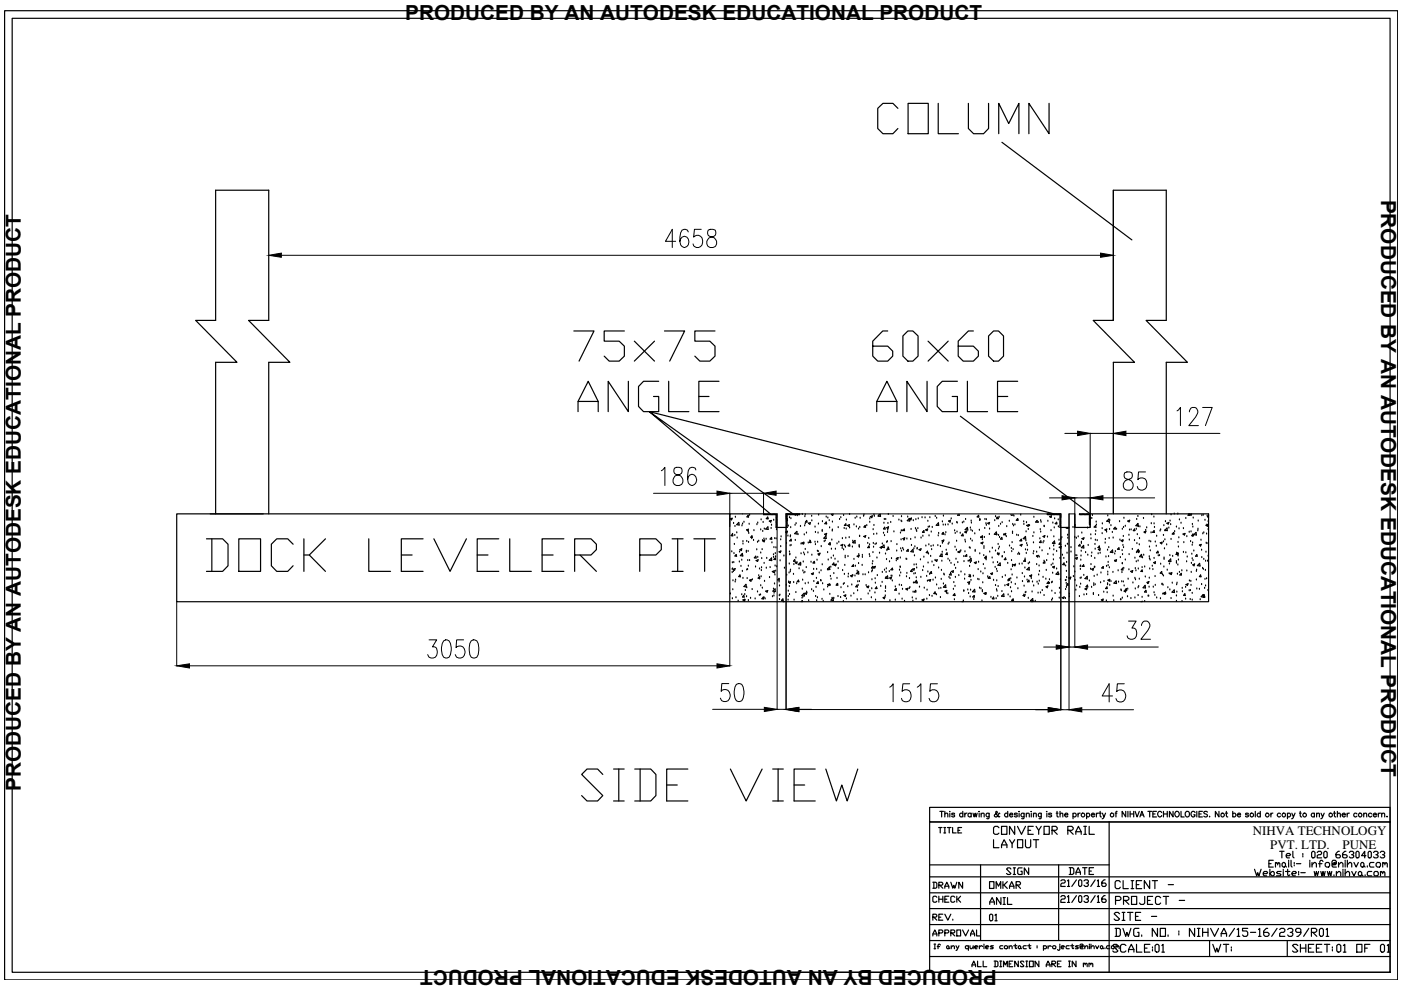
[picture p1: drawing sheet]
<svg xmlns="http://www.w3.org/2000/svg" width="297mm" height="210mm" viewBox="0 0 297 210" stroke-linecap="round" stroke-linejoin="round" font-family="sans-serif">
<defs><g id="words">
<g font-size="4.4">
<text x="85.9" y="4.3">PRODUCED BY AN AUTODESK EDUCATIONAL PRODUCT</text>
<text x="292.9" y="42.3" transform="rotate(90 292.9 42.3)">PRODUCED BY AN AUTODESK EDUCATIONAL PRODUCT</text>
<text x="4.4" y="167.7" transform="rotate(-90 4.4 167.7)">PRODUCED BY AN AUTODESK EDUCATIONAL PRODUCT</text>
<text x="211.4" y="205.7" transform="rotate(180 211.4 205.7)">PRODUCED BY AN AUTODESK EDUCATIONAL PRODUCT</text>
</g>
<g font-size="2.8">
<text x="265.6" y="177.1">NIHVA TECHNOLOGY</text>
<text x="269.3" y="180">PVT. LTD.</text>
<text x="284.7" y="180">PUNE</text>
</g>
</g></defs>
<!-- layer: 0 -->
<g fill="none" stroke="#000" stroke-width=".25">
<path d="M1 2.3h295.3v205.5h-295.3zM2.6 3.9h292.1v202.2h-292.1zM127.8 164.2l-1.1-1.1h-2.2l-1.2 1.1 4.5 4.5-1.1 1.1h-2.2l-1.2-1.1M130.1 163.1h2.2M130.1 169.8h2.2M131.2 163.1v6.7M134.6 163.1h3.4l1.1 1.1v4.5l-1.1 1.1h-3.4M135.7 163.1v6.7M141.4 166.4h2.2M145.8 163.1h-4.4v6.7h4.4M154.9 163.1l3.3 6.7 3.4-6.7M163.8 163.1h2.3"/>
<path d="M163.8 169.8h2.3M165 163.1v6.7M168.4 166.4h2.2M172.8 163.1h-4.4v6.7h4.4M175.1 163.1l2.2 6.7 1.2-3.4 1.1 3.4 2.3-6.7M199 175.5h.7M199.3 172h.7M199.3 175.5v1.1M199.6 172v1.2M200.1 175.5h.4M200.1 176.6h.4M200.3 172.6l.3-.2 .3 .1 .1 .7"/>
<path d="M200.3 172v1.2M200.3 175.5v1.1M200.9 175.5h.7M201.3 175.5v1.1M201.3 172.1h.1M201.4 172.5v.7M202 175.5v1.1h.7M202.4 172.6l-.2-.2-.4 .1v.2l.4 .1 .2 .2-.2 .2-.4-.2M203.1 176.1h.4M203.9 175.5h-.8v1.1h.8M204.1 172.6a.38 .38 0 0 0-.5-.1 .38 .38 0 0 0 0 .6 .38 .38 0 0 0 .5-.1M204.1 172v1.2"/>
<path d="M204.6 172.4v.8M205 172.4l-.3 .1-.1 .2M205.9 172.6a.38 .38 0 0 0-.5-.1 .38 .38 0 0 0 0 .6 .38 .38 0 0 0 .5-.1M205.9 172.4v.8M206.3 172.4l.2 .8 .3-.8 .2 .8 .2-.8M207.5 172.1h.1zM207.6 172.5v.7M208 172.6l.3-.2 .3 .1 .1 .7M208 172.4v.8M209.7 172.4v1.1l-.5 .1M209.7 172.6a.38 .38 0 0 0-.5-.1 .38 .38 0 0 0 0 .6 .38 .38 0 0 0 .5-.1M210.7 178v1.7h1.1"/>
<path d="M211.8 175.5l-.3-.3h-.6l-.2 .3v1.1l.2 .3h.6l.3-.3M212 172.5l-.1-.1a1.11 1.11 0 0 1-.9 .8l-.2-.3 .7-.6-.2-.3-.2 .2 .1 .3 .3 .5 .3 .2 .2-.1M212.3 175.2h1.2v1.7h-1.2zM212.3 179.7v-.6l.6-1.1 .6 1.1v.6M212.3 179.1h1.2M213.7 172.6a.38 .38 0 0 0-.6-.1 .38 .38 0 0 0 0 .6 .38 .38 0 0 0 .6-.1M213.7 172v1.2M214 172.7h.7a.34 .34 0 0 0-.3-.3 .34 .34 0 0 0-.4 .3l.3 .5 .4-.2M214 178l.6 .9v.8M215.1 175.2v1.7l-1.1-1.7v1.7M215.1 178l-.5 .9M215.7 172.6l-.2-.2-.4 .1v.2l.4 .1 .2 .2-.2 .2-.4-.2"/>
<path d="M215.7 175.2l.9 1.7 .8-1.7M215.7 178h1.1v1.7h-1.1zM216 172.1h.1M216.1 172.5v.7M217.1 172.4v1.1l-.5 .1M217.1 172.6a.38 .38 0 0 0-.5-.1 .38 .38 0 0 0 0 .6 .38 .38 0 0 0 .5-.1M217.4 178v1.4l.3 .3h.6l.2-.3v-1.4M217.6 172.6l.3-.2 .2 .1 .1 .7M217.6 172.4v.8M218 176.1h.5M218.6 172.1h.1M218.7 172.5v.7"/>
<path d="M219.1 175.2h-1.1v1.7h1.1M219.1 178h1.1M219.1 172.6l.3-.2 .3 .1v.7M219.1 172.4v.8M219.7 175.2l.5 .9v.8M219.7 178v1.7M220.8 172.4l-.1 1.1-.4 .1M220.8 172.6a.36 .36 0 0 0-.6-.1 .36 .36 0 0 0 0 .6 .36 .36 0 0 0 .6-.1M220.8 175.2l-.6 .9M221.4 175.2h1.1v1.7h-1.1zM221.9 172.1h.1zM222 172.5v.7"/>
<path d="M223 172.6l-.3-.2-.3 .1v.2l.4 .1 .2 .2-.3 .2-.4-.2M223.1 176.1h.8l.3-.3v-.3l-.3-.3h-.8v1.7M223.3 176.1l.9 .8M223.9 172.4h.4M224.1 172v1l.3 .2M224.7 172.6l.3-.2 .3 .1v.7M224.7 172v1.2M225.7 172.7h.7a.34 .34 0 0 0-.3-.3 .34 .34 0 0 0-.4 .3l.3 .5 .4-.2M226.4 176.1h.8l.3-.3v-.3l-.3-.3h-.8v1.7M226.7 176.1l.8 .8M227.5 172.6a.38 .38 0 0 1 .6-.1 .38 .38 0 0 1 0 .6 .38 .38 0 0 1-.6-.1M227.5 172.4v1.2"/>
<path d="M228.1 176.9v-.6l.5-1.1 .6 1.1v.6M228.1 176.3h1.1M228.6 172.4v.8M229 172.4l-.3 .1-.1 .2M229.8 176.9h.5M229.8 175.2h.5M230.1 175.2v1.7M230.4 172.6a.38 .38 0 0 1 .5-.1 .38 .38 0 0 1 0 .6 .38 .38 0 0 1-.5-.1M230.4 172.4v1.2M230.9 175.2v1.7h1.1M231.4 172.7h.7a.39 .39 0 0 0-.5-.3 .39 .39 0 0 0-.3 .4 .39 .39 0 0 0 .3 .4l.5-.2M232.5 172.4v.8"/>
<path d="M232.9 172.4l-.3 .1-.1 .2M233.1 172.4h.4M233.3 172v1l.2 .2M233.7 172.4l.4 .8 .3-.8M234.1 173.2l-.4 .4M235.2 174.3v31.8M236.4 172.4h.4M236.9 172l-.3 .2v1M238.7 172v1.2l-.8-1.2v1.2M239.1 172v1.2M239.6 172v1.2M239.6 172.6h.8"/>
<path d="M240.4 172v1.2M240.7 172l.4 1.2 .5-1.2M241.7 173.2l.4-1.2 .5 1.2M241.9 172.8h.5M243.4 172h.8M243.8 172v1.2M244.4 172.6h.5M245.2 172h-.8v1.2h.8M246.3 172.3a.44 .44 0 0 0-.5-.3 .44 .44 0 0 0-.4 .5v.2a.43 .43 0 0 0 .4 .5 .43 .43 0 0 0 .5-.3M246.7 172.6h.8M246.7 172v1.2M247.5 172v1.2"/>
<path d="M248.7 172v1.2l-.8-1.2v1.2M249.2 172.2l.1-.1a.55 .55 0 0 1 .7 .5 .55 .55 0 0 1-.7 .5l-.2-.4zM250.4 172v1.2h.7M251.5 172.1l.1-.1a.56 .56 0 0 1 .6 .7 .56 .56 0 0 1-.7 .4l-.2-.4zM253.4 172.3a.44 .44 0 0 0-.5-.3 .44 .44 0 0 0-.4 .5v.2a.43 .43 0 0 0 .4 .5 .43 .43 0 0 0 .5-.5h-.3M253.7 172v1.2M254.2 172.6h.5M254.9 172h-.7v1.2h.7M256 172.2l-.3-.2-.5 .2 .1 .2 .7 .5-.3 .3-.5-.2M256.5 173.1h.1M258.4 172v1.2l-.7-1.2v1.2M259.8 172.4h.5"/>
<path d="M260 172v1l.3 .2M261.4 172.6a.38 .38 0 0 1 .5-.1 .38 .38 0 0 1 0 .6 .38 .38 0 0 1-.5-.1M261.4 172v1.2M262.3 172.7h.7a.34 .34 0 0 0-.3-.3 .34 .34 0 0 0-.4 .3l.3 .5 .4-.2M264.7 172.6l-.2-.2-.4 .1v.2l.4 .1 .2 .2-.2 .2-.4-.2M266.1 172v1.2M267.2 172.6a.38 .38 0 0 0-.6-.1 .38 .38 0 0 0 0 .6 .38 .38 0 0 0 .6-.1M267.2 172v1.2M269.5 172.4v.8M269.9 172.4l-.3 .1-.1 .2M271.5 172.6a.38 .38 0 0 0-.6-.1 .38 .38 0 0 0 0 .6 .38 .38 0 0 0 .6-.1M273 172.6a.38 .38 0 0 1 .5-.1 .38 .38 0 0 1 0 .6 .38 .38 0 0 1-.5-.1"/>
<path d="M273 172.4v1.2M273.9 172.4l.3 .8 .4-.8M274.2 173.2l-.3 .4M275.5 172.4h.4M275.7 172v1l.3 .2M278.7 172.6a.38 .38 0 0 0-.6-.1 .38 .38 0 0 0 0 .6 .38 .38 0 0 0 .6-.1M278.7 172.4v.8M279.1 172.6l.3-.2 .3 .1v.7M279.1 172.4v.8M280.1 172.4l.3 .8 .4-.8M280.4 173.2l-.4 .4M282.7 172.4h.5"/>
<path d="M282.9 172v1l.3 .2M283.5 172.6l.3-.2 .3 .1 .1 .7M283.5 172v1.2M284.6 172.7h.6a.39 .39 0 0 0-.4-.3 .39 .39 0 0 0-.3 .4 .39 .39 0 0 0 .4 .4l.3-.2M285.6 172.4v.8M286.1 172.4l-.3 .1-.2 .2M287.7 172.6a.38 .38 0 0 0-.6-.1 .38 .38 0 0 0 0 .6 .38 .38 0 0 0 .6-.1M289.1 172.6l.3-.2 .3 .1 .1 .7M289.1 172.4v.8M290.8 172.6a.38 .38 0 0 0-.5-.1 .38 .38 0 0 0 0 .6 .38 .38 0 0 0 .5-.1M291.2 172.7h.6a.39 .39 0 0 0-.4-.3 .39 .39 0 0 0-.3 .4 .39 .39 0 0 0 .3 .4l.4-.2M292.2 172.4v.8"/>
<path d="M292.7 172.4l-.3 .1-.2 .2M292.9 172.6l.3-.2 .3 .1 .1 .7M292.9 172.4v.8M294 173.1h.1zM197.1 196h97.6M197.1 192.6h97.6M197.1 189.3h97.6M197.1 185.9h97.6M197.1 183.4h38.1M197.1 199.4h97.6M197.8 187.1h.6l.2 .2v.8l-.2 .2h-.6M197.8 194.5h.6l.2-.5-.2-.2h-.6v1.3"/>
<path d="M197.8 198.4v-.4l.4-.8 .4 .8v.4M197.8 198h.8M198 187.1v1.2M198 194.5l.6 .6M198.6 190.2l-.2-.2h-.4l-.2 .2v.9l.2 .2h.4l.2-.2M199.1 187.7h.6l.2-.4-.2-.2h-.6v1.2M199.1 197.8h.6l.2-.4-.2-.2h-.6v1.2M199.1 190v1.3M199.1 190.7h.8M199.1 194.5h.4M199.3 187.7l.6 .6M199.9 193.8h-.8v1.3h.8"/>
<path d="M199.9 190v1.3M200.3 188.3v-.4l.4-.8 .5 .8v.4M200.3 193.8l.7 1.3 .6-1.3M200.3 197.8h.7l.2-.4-.2-.2h-.7v1.2M200.3 187.9h.9M200.3 190.7h.4M201.2 190h-.9v1.3h.9M201.6 187.1l.4 1.2 .2-.6 .2 .6 .5-1.2M201.6 197.8h.6l.2-.4-.2-.2h-.6v1.2M201.8 197.8l.6 .6M202 194.9v.2M202.4 190.2l-.2-.2h-.4l-.2 .2v.9l.2 .2h.4l.2-.2"/>
<path d="M202.9 197.2h.8v1.2h-.8zM202.9 190v1.3M203.1 190.7l.6 .6M203.7 190l-.6 .7h-.2M204.1 187.1v1.2l-.8-1.2v1.2M204.1 197.2l.6 1.2 .7-1.2M205.8 198.4v-.4l.4-.8 .4 .8v.4M205.8 198h.8M207.1 197.2v1.2h.8M207.9 183.4v16M209.8 186.9h.9v1.5h-.9zM209.8 194l.2-.2 .5 .2v1l-.2 .2-.5-.2z"/>
<path d="M209.8 191.8v-.6l.6-.9 .4 .9v.6M209.8 191.2h1M210.9 194l.3-.2v1.4M210.9 195.2h.5M211.2 188.4v-1.5l.5 1 .5-1v1.5M212.2 190.3v1.5l-.9-1.5v1.5M212.6 186.9v1.5M212.7 191.8h.4M212.7 190.3h.4M212.9 187.6l.7 .8M212.9 190.3v1.5M213.6 186.9l-.7 .7h-.3"/>
<path d="M213.6 190.3v1.5h.9M214 188.4v-.5l.5-1 .5 1v.5M214 187.9h1M214.3 184.3l-.2-.3h-.4l-.3 .3 .9 .9-.2 .2h-.4l-.3-.2M214.8 184h.5M214.8 185.4h.5M215.1 184v1.4M215.4 187.6h.8l.2-.4-.2-.3h-.8v1.5M215.7 187.6l.7 .8M216.7 184h-.7l-.2 .3v.9l.2 .2h.7v-.7h-.2M218.1 184v1.4l-.9-1.4v1.4M224.5 183.4v16"/>
<path d="M224.9 186.8l.3-.3h.4l.2 .3-.2 .4h-.4l-.3 .3v.4h.9M224.9 190.1l.3-.2h.4l.2 .2-.2 .5h-.4l-.3 .3v.4h.9M226.3 186.8l.3-.3v1.4M226.3 190.1l.3-.2v1.4M226.3 187.9h.5M226.3 191.3h.5M226.7 184h.7l.3 .2v1l-.3 .2h-.7M226.9 184v1.4M228.1 185.4v-.5l.5-.9 .5 .9v.5M228.1 184.9h1M228.2 186.5l-1 1.4M228.2 189.9l-1 1.4"/>
<path d="M228.7 186.8l.2-.3 .5 .3v.9l-.2 .2h-.3l-.2-.2zM228.9 189.9h.3l.2 .2v1l-.2 .2h-.3l-.2-.2v-1zM229.5 184h1M229.8 186.8l.3-.3h.4l.3 .5-.5 .2M229.8 190.1l.3-.2h.4l.3 .5-.5 .2M230 184v1.4M230.5 187.2l.3 .3-.3 .4h-.4l-.3-.2M230.5 190.6l.3 .3-.3 .4h-.4l-.3-.2M230.9 184.7h.5M231.9 184h-1v1.4h1M232.2 186.5l-.9 1.4M232.2 189.9l-.9 1.4"/>
<path d="M232.7 186.8l.2-.3v1.4M232.7 190.1l.2-.2v1.4M232.7 187.9h.4M232.7 191.3h.4M234.3 186.5h-.2l-.5 .5v.7l.2 .2h.5l.2-.2-.2-.5h-.7M234.3 189.9h-.2l-.5 .5v.7l.2 .2h.5l.2-.2-.2-.5h-.7M236.4 196.8h.9l.2 .3v1.1l-.2 .3h-.9M236.5 190.9h.9l.3-.2v-.3l-.3-.3h-.9v1.7M236.7 196.8v1.7M237.4 193.7l-.3-.3h-.6l-.3 .3 1.2 1.1-.3 .3h-.6l-.3-.3M237.5 187l-.2-.3h-.6l-.3 .3v1.1l.3 .3h.6l.2-.3M237.9 193.4h.6"/>
<path d="M237.9 195.1h.6M238.1 196.8l.6 1.7 .2-.8 .3 .8 .6-1.7M238.1 186.7v1.7h1.1M238.2 190.9h.9l.3-.2v-.3l-.3-.3h-.9v1.7M238.2 193.4v1.7M238.5 190.9l.9 .9M239.1 193.4h1.1M239.6 193.4v1.7M239.8 186.7h.6M239.8 188.4h.6M239.9 190.1h1.1v1.7h-1.1zM240.1 186.7v1.7"/>
<path d="M240.7 194.3h.6M240.9 187.6h.6M241.5 196.8h-.9l-.2 .3v1.1l.2 .3h.9v-.8h-.3M241.9 193.4h-1.2v1.7h1.2M242.1 186.7h-1.2v1.7h1.2M242.1 198.2v.3M242.7 190.1v1.4l-.3 .3h-.5l-.3-.3M243.3 190.9h.5M243.8 186.7v1.7l-1.2-1.7v1.7M244.1 194.3h1.1M244.3 186.7h1.1M244.4 190.1h-1.1v1.7h1.1"/>
<path d="M244.9 186.7v1.7M245.4 196.8v1.7l-1.1-1.7v1.7M246 196.8h1.1v1.7h-1.1zM246.1 190.4l-.3-.3h-.6l-.2 .3v1.1l.2 .3h.6l.3-.3M246.6 190.1h1.2M247.2 190.1v1.7M247.7 198.2v.3M247.7 187.6h1.1M249.9 197.4v.3M249.9 197.9v.3M250 190.9h1.2M253.3 196.8v1.7l-1.1-1.7v1.7"/>
<path d="M253.9 196.8h.5M253.9 198.5h.5M254.1 196.8v1.7M255 196.8v1.7M255 197.7h1.1M256.1 196.8v1.7M256.5 199.4v3.4M256.7 196.8l.8 1.7 .9-1.7M258.9 198.5v-.6l.6-1.1 .6 1.1v.6M258.9 197.9h1.2M261.7 196.8l-1.1 1.7M262.3 197.1l.3-.3v1.7"/>
<path d="M262.3 198.5h.5M264.5 196.8h-1.1v.6h.9l.2 .3v.5l-.2 .3h-.6l-.3-.3M265.1 197.7h1.1M266 184.3l.4 1.4 .3-.7 .2 .7 .5-1.4M266.8 197.1l.3-.3v1.7M266.8 198.5h.6M267.8 185.2h.8l.2-.2-.2-.2h-.5l-.3 .2v.5l.3 .2h.5M268.8 196.8h-.3l-.6 .6v.8l.3 .3h.6l.3-.3v-.3l-.3-.2h-.9M269 183.1h.5M269.2 185.2l.5-.4h.3l.2 .2v.5l-.5 .2zM269.2 184.3v1.4M270 182.4h-1v1.4h1"/>
<path d="M270.4 183.1l.3-.2 .2 .5M270.4 182.9v.9M270.8 196.8l-1.2 1.7M270.9 183.1l.2-.2 .3 .2v.7M271.3 197.1l.3-.3h.6l.2 .3v.3l-.2 .3h-.6l-.3 .2v.6h1.1M271.3 180.5h.9M271.6 184.8h-.7l-.3 .2 .3 .2h.5l.2 .3-.2 .2h-.8M271.8 180.5v1.4M271.8 183.1l.5-.2 .2 .2v.5l-.4 .2-.3-.2zM272.1 184.3v.3M272.1 184.8v.9M272.5 183.6l.3 .2"/>
<path d="M272.5 184.8h1M272.7 181.4h.7l.2-.2-.2-.2h-.5l-.2 .2v.5l.2 .2h.5M272.9 199.4v3.4M273 184.3v1.2l.2 .2 .3-.2M273 197.1l.3-.3h.6l.2 .3v.3l-.2 .3h-.3M273.2 182.4v.3M273.2 182.9v.9M273.7 182.4v1.2l.2 .2M273.9 197.7l.2 .2v.3l-.2 .3h-.6l-.3-.3M273.9 185.2h.8l.2-.2-.2-.2h-.5l-.3 .2v.5l.3 .2h.5M274.1 180.5v1.2l.3 .2M274.4 182.9v.2"/>
<path d="M274.4 183.4v.2M274.9 183.1h.9M275.3 184.8v.2M275.3 185.2v.3M275.8 197.7h-.8l-.3-.3v-.3l.3-.3h.5l.3 .3v.8l-.5 .6h-.3M275.8 185h.9M276.2 181v.2M276.2 181.4v.3M277.5 196.8l-1.1 1.7M277.7 182.4v.3M277.7 182.9v.9M278 197.7h.9l.3-.3v-.3l-.3-.3h-.9v1.7"/>
<path d="M278.2 183.4l.4-.5h.2l.3 .2v.7M278.2 182.9v.9M278.3 180.5l.5 .2v1l-.2 .2-.5-.2v-1zM278.3 197.7l.9 .8M278.6 184.8l.2 .9 .3-.9 .2 .9 .3-.9M279.3 180.7l.2-.2h.5l.2 .2-.2 .5h-.5l-.2 .2v.5h.9M279.6 183.1h.7M279.7 197.1l.3-.3h.3l.3 .3v1.1l-.3 .3h-.3l-.3-.3zM280 184.8l.3 .9 .2-.9 .3 .9 .2-.9M280.5 182.7l-.2-.3h-.3l-.2 .3v1.1M280.9 180.5l.5 .2v1l-.3 .2-.4-.2v-1zM281 183.1l.2-.2h.5l.2 .2v.5l-.2 .2h-.5l-.2-.2z"/>
<path d="M281.2 197.1l.2-.3v1.7M281.2 198.5h.5M281.4 184.8l.3 .9 .2-.9 .3 .9 .2-.9M282.8 185.5v.2M283.1 183.1l-.2 .3h-.3v-.3l.3-.2h.2v.5l.2-.3v-.4l-.2-.3h-.5l-.2 .3v.9l.2 .2h.7M283.3 185.2l.5-.4h.2l.3 .2v.7M283.3 184.8v.9M283.8 183.4l.5-.5h.2l.2 .2v.7M283.8 182.9v.9M284 180.5h-.3l-.4 .5v.7l.2 .2h.5l.2-.2-.2-.5h-.7M284.7 184.3v.3M284.7 184.8v.9"/>
<path d="M285.2 185.2l.5-.4h.2l.2 .2v.7M285.2 182.4v.3M285.2 182.9v.9M285.2 184.3v1.4M285.4 180.5h-.3l-.5 .5v.7l.3 .2h.5l.2-.2v-.3l-.2-.2h-.8M285.7 183.4l.4-.5h.3l.2 .2v.7M285.7 182.4v1.4M286.1 180.7l.2-.2h.5l.2 .2-.2 .5h-.2M286.6 184.8l.5 .9 .4-.9M286.8 181.2l.2 .2v.3l-.2 .2h-.5l-.2-.2M287.1 182.9l.4 .9 .5-.9M287.7 180.5h.3l.2 .2v1l-.2 .2-.5-.2v-1z"/>
<path d="M288 185l.5-.2 .2 .2v.5l-.5 .2-.2-.2zM288.7 182.9h.3l.2 .2v.5l-.2 .2h-.3l-.2-.2v-.5zM288.7 185.5l.3 .2M289.2 183.6l.2 .2M289.4 185.5v.2M289.6 181.4h-.9l.6-.9v1.4M289.9 183.6v.2M290.3 180.5h.2l.2 .2v1l-.2 .2-.4-.2v-1zM290.8 184.8h-.7l-.2 .2v.5l.2 .2h.7M291.2 180.7l.3-.2h.4l.3 .5-.5 .2M291.3 182.9h-.7l-.2 .2v.5l.2 .2h.7M291.5 184.8h.5l.2 .2v.5l-.2 .2h-.5l-.2-.2v-.5z"/>
<path d="M291.8 183.1l.2-.2h.5l.2 .2v.5l-.2 .2h-.5l-.2-.2zM291.9 181.2l.3 .2v.3l-.3 .2h-.4l-.3-.2M292.7 180.7l.2-.2h.4l.3 .5-.5 .2M292.7 185l.2-.2 .3 .4M292.7 184.8v.9M293.2 183.1l.2-.2 .2 .5M293.2 185l.2-.2 .2 .2v.7M293.2 182.9v.9M293.3 181.2l.3 .2v.3l-.3 .2h-.4l-.2-.2M293.6 183.1l.3-.2 .2 .2v.7M112.7 206.1h182M197.1 206.1v-31.8h97.6h-97.6v-3.1h97.6v34.9"/>
<path d="M197.1 202.8h97.6M198 200.2h.4M198 201.2h.4M198.2 200.2v1M198.7 200.7h.5M199.4 200.3l-.2-.1-.3 .1v.9M200.7 200.7l.3-.2 .2 .5-.3 .2zM201.2 201l.2 .2M201.7 200.8l.5-.3 .2 .2v.5M201.7 200.5v.7M202.7 200.5l.3 .7M203.3 200.5l-.4 1h-.2"/>
<path d="M205.3 200.7l-.2-.2-.4 .2 .2 .5h.4M205.3 200.5v1M205.7 200.5v.5l.1 .2 .5-.4M206.1 205v-.4l.4-.8 .3 .8v.4M206.1 204.6h.7M206.3 200.5v.7M206.7 200.8h.4l.2-.1-.2-.2h-.3l-.1 .2 .1 .5h.3M207.3 203.8v1.2h.7M207.6 200.5v.7M208.3 200.7l-.3-.2-.4 .3M208.4 203.8v1.2h.8M208.6 200.2v.1"/>
<path d="M208.6 200.5v.7M209 200.8h.5l.1-.1-.1-.2h-.4l-.1 .2 .1 .5h.4M210.6 200.5h-.5l-.1 .2 .6 .3-.2 .2h-.4M210.8 203.8h.6l.2 .2v.8l-.2 .2h-.6M211 203.8v1.2M212 203.8h.4M212 205h.4M212.2 203.8v1.2M212.6 200.5h-.5l-.1 .2 .1 .5h.5M212.8 205v-1.2l.3 .8 .5-.8v1.2M212.9 200.7l.2-.2h.3l.2 .5-.2 .2h-.3zM214 200.8l.4-.3 .2 .2v.5"/>
<path d="M214 204.4h.3M214 200.5v.7M214.7 203.8h-.7v1.2h.7M214.9 200.5h.7M215.3 200.2v.8l.1 .2 .2-.2M215.9 203.8v1.2l-.8-1.2v1.2M215.9 200.7l.3-.2 .2 .5-.3 .2zM216.4 201l.2 .2M217.1 204l-.2-.2h-.4l-.2 .2 .8 .8-.2 .2h-.4l-.2-.2M217.5 203.8h.4M217.5 205h.4M217.6 200.5h-.5l-.2 .2 .2 .5h.5"/>
<path d="M217.7 203.8v1.2M217.9 200.5h.7M218.2 200.2v.8l.2 .2 .2-.2M218.3 203.8h.8v1.2h-.8zM219.9 200.5v.2M219.9 200.8v.2M220.3 203.8v1.2l-.8-1.2v1.2M221.2 200.7l.2-.2h.3l.2 .2-.2 .5h-.5M221.2 200.5v1M221.8 205v-.4l.4-.8 .4 .8v.4M221.8 204.6h.8M222.2 200.5v.7"/>
<path d="M222.9 200.7l-.4-.2-.3 .3M223 204.4h.6l.2-.4-.2-.2h-.6v1.2M223.2 204.4l.6 .6M223.4 200.5h.3l.2 .2-.2 .5h-.3l-.2-.2zM224.2 204.4h.4M224.7 200.5v.8l-.2 .2-.3-.2M224.7 200.2v.1M225 203.8h-.8v1.2h.8M225 200.8h.5l.2-.1-.2-.2h-.3l-.2 .2 .2 .5h.3M226.6 203.8h.3M226.6 205h.3M226.7 200.5h-.5l-.2 .2 .2 .5h.5"/>
<path d="M226.7 203.8v1.2M227 200.5h.7M227.3 200.2v.8l.2 .2 .2-.2M228.1 203.8v1.2l-.8-1.2v1.2M228.6 200.5h-.4l-.2 .2 .5 .1 .1 .2-.1 .2h-.5M229.5 200.7l-.3 .1 .1-.3h.2v.3l.2-.1v-.4l-.2-.1h-.3l-.2 .1v.7l.2 .2h.5M229.7 204.4l.2-.2 .2 .4M229.7 204.2v.8M230 200.8l.5-.3 .1 .2v.5M230 200.5v.7M230.1 204.4l.2-.2 .2 .2v.6M230.9 204.4l.2-.2 .2 .4"/>
<path d="M230.9 204.2v.8M231 200.2v.1M231 200.5v.7M231.3 204.4l.2-.2 .2 .2v.6M231.3 200.8l.5-.3 .2 .2v.5M231.3 200.2v1M232.3 200.5l.3 .7 .4-.7M233.3 200.7l.3-.2 .2 .5-.3 .2zM233.8 201l.2 .2M234.3 201v.2M235.3 200.5h-.5l-.2 .2 .2 .5h.5M235.6 200.7l.5-.2 .2 .5-.5 .2z"/>
<path d="M236.6 200.7l.2-.2 .1 .3M236.6 200.5v.7M236.9 200.7l.2-.2 .2 .2v.5M237 200.5l-.3-.3h-.5l-.3 .3 1.1 1.1-.3 .3h-.5l-.3-.3M238.7 200.5l-.3-.3h-.5l-.3 .3v1.1l.3 .3h.5l.3-.3M239.3 201.9v-.6l.6-1.1 .5 1.1v.6M239.3 201.3h1.1M241 200.2v1.7h1.1M242.7 201h.5M243.8 200.2h-1.1v1.7h1.1M244.3 200.8v.2M244.3 201.3v.3"/>
<path d="M244.9 200.5l.3-.3h.3l.2 .3v1.1l-.2 .3h-.3l-.3-.3zM246.3 200.5l.3-.3v1.7M246.3 201.9h.6M257.1 200.2l.6 1.7 .3-.9 .3 .9 .5-1.7M259.4 200.2h1.1M260 200.2v1.7M261.1 200.8v.2M261.1 201.3v.3M275.2 200.5l-.3-.3h-.6l-.3 .3 1.2 1.1-.3 .3h-.6l-.3-.3M275.7 201h1.2M275.7 200.2v1.7M276.9 200.2v1.7"/>
<path d="M277.4 201h.6M278.6 200.2h-1.2v1.7h1.2M279.1 201h.6M280.2 200.2h-1.1v1.7h1.1M280.8 200.2h1.1M281.3 200.2v1.7M282.5 200.8v.2M282.5 201.3v.3M283.4 200.5l.3-.3h.3l.3 .3v1.1l-.3 .3h-.3l-.3-.3zM284.8 200.5l.3-.3v1.7M284.8 201.9h.6M287.7 200.2h1.1v1.7h-1.1z"/>
<path d="M289.3 201h.6M290.4 200.2h-1.1v1.7M292.7 200.5l.3-.3h.3l.2 .3v1.1l-.2 .3h-.3l-.3-.3zM294.1 200.5l.3-.3v1.7M294.1 201.9h.6"/>
<circle cx="229.6" cy="172.8" r=".39"/>
<circle cx="235.8" cy="172.8" r=".4"/>
<circle cx="259.2" cy="172.8" r=".39"/>
<circle cx="265.4" cy="172.8" r=".4"/>
<circle cx="268.7" cy="172.8" r=".39"/>
<circle cx="272.2" cy="172.8" r=".39"/>
<circle cx="276.6" cy="172.8" r=".39"/>
<circle cx="282.1" cy="172.8" r=".4"/>
<circle cx="288.4" cy="172.8" r=".39"/>
</g>
<path d="M161.9 109h2.9v2.8h-.3v-2.7h-2.6zM169.5 109v.1h-2.6v2.7h-.2v-2.8h58.2v2.8h-.2v-2.7h-2.7v-.1M226.7 111.8v-2.8h1.2v2.8M228.9 109h2.2v2.2h-.1v-2.1h-2.1z" fill="none" stroke="#000" stroke-width=".21"/>
<!-- layer: EXTRAGEOM -->
<g fill="none" stroke="#000" stroke-width=".25">
<path d="M190.4 23l-1.1-1.1h-2.1l-1.1 1.1v4.2l1.1 1.1h2.1l1.1-1.1M192.5 21.9h4.3v6.4h-4.3zM198.9 21.9v6.4h4.3M205.3 21.9v5.3l1.1 1.1h2.1l1.1-1.1v-5.3M211.8 28.3v-6.4l2.1 4.3 2.1-4.3v6.4M212.4 30.2l27.6 20.7M222.4 21.9v6.4l-4.3-6.4v6.4M236.1 40.3v27.6M121.7 70.2h4.2l-3.1 6.4M132.4 70.2h-4.3v2.1h3.2l1.1 1.1v2.1l-1.1 1.1h-2.1l-1.1-1.1M134.5 72.3l4.3 4.3M138.8 72.3l-4.3 4.3"/>
<path d="M140.9 70.2h4.3l-3.2 6.4M151.6 70.2h-4.3v2.1h3.2l1.1 1.1v2.1l-1.1 1.1h-2.1l-1.1-1.1M188.2 70.2h-1l-2.2 2.1v3.2l1.1 1.1h2.1l1.1-1.1v-1l-1.1-1.1h-3.2M191.4 71.2l1.1-1h1l1.1 1v4.3l-1.1 1.1h-1l-1.1-1.1zM196.8 72.3l4.2 4.3M201 72.3l-4.2 4.3M206.4 70.2h-1.1l-2.1 2.1v3.2l1 1.1h2.2l1-1.1v-1l-1-1.1h-3.2M210.7 70.2h1l1.1 1v4.3l-1.1 1.1h-1l-1.1-1.1v-4.3zM122.6 87.3v-2.2l2.1-4.3 2.1 4.3v2.2M122.6 85.1h4.2M133.2 80.8v6.5l-4.3-6.5v6.5M137.7 87.3l85.8 21.7"/>
<path d="M139.7 80.8h-3.3l-1 1.1v4.3l1 1.1h3.3v-3.2h-1.1M141.8 80.8v6.5h4.3M148.2 84.1h2.1M152.4 80.8h-4.2v6.5h4.2M185.9 87.3v-2.2l2.1-4.3 2.2 4.3v2.2M185.9 85.1h4.3M196.6 80.8v6.5l-4.3-6.5v6.5M203 80.8h-3.2l-1.1 1.1v4.3l1.1 1.1h3.2v-3.2h-1.1M203.6 88.3l27.5 20.7M205.1 80.8v6.5h4.3M211.5 84.1h2.2M215.8 80.8h-4.3v6.5h4.3"/>
<path d="M37.5 109h117.2v18.6h-117.2zM43.8 114.2h3.4l1.1 1.2v4.6l-1.1 1.1h-3.4M44.6 109h11.2M44.9 114.2v6.9M45.7 109v-32.2h4.5l-8.7-8.9h4.2v-27.6h11.3v27.6h-4.3l8.8 8.9h-4.5v32.2M50.6 114.2h4.6v6.9h-4.6zM62.1 115.4l-1.1-1.2h-2.3l-1.2 1.2v4.6l1.2 1.1h2.3l1.1-1.1M64.4 114.2v6.9M65.6 117.7l3.4 3.4M69 114.2l-3.4 3.5h-1.2M78.2 114.2v6.9h4.6M85.1 117.7h2.3"/>
<path d="M89.7 114.2h-4.6v6.9h4.6M92 114.2l3.4 6.9 3.5-6.9M101.2 117.7h2.3M105.7 114.2h-4.5v6.9h4.5M108.1 114.2v6.9h4.5M114.9 117.7h2.4M119.5 114.2h-4.6v6.9h4.6M121.8 117.7h3.5l1.1-1.2v-1.1l-1.1-1.2h-3.5v6.9M123 117.7l3.4 3.4M135.6 117.7h3.5l1.1-1.2v-1.1l-1.1-1.2h-3.5v6.9M142.5 114.2h2.3M143.7 114.2v6.9"/>
<path d="M147.1 114.2h4.6M149.4 114.2v6.9M154.9 110l.3-.1-.1 .3zM155.2 117h.1M155.3 119.3h.1M155.3 113.2l.1 .4h-.4zM155.3 113.3h.1M155.5 111h.1M155.6 119.3h.1M155.6 117.4h.1M155.7 115.4h.1M155.8 113.5h.1"/>
<path d="M155.8 111.6h.1M155.9 109.7h.1M156.1 117.6l.1 .3h-.4zM156.2 113h.1M156.3 114.1h.1M156.6 110.8l.1 .5-.5-.1zM156.8 119.2h.1M156.8 117h.1M156.9 116.5l.4-.1-.1 .3zM157.3 118.8h.1M157.3 111.5h.1M157.4 117.3l.1 .6-.5-.1z"/>
<path d="M157.4 111.1h.1M157.5 114.8h.1M157.5 115.3h.1M157.7 110.7h.1M158.2 116.9h.1M158.2 117.1h.1M158.3 112.3l.4-.1-.1 .4zM158.3 114.8h.1M158.5 118.9h.1M158.6 116.9h.1M158.6 109.2l.1 .4h-.3zM158.7 112.8h.1"/>
<path d="M158.7 115h.1M158.8 113.1h.1M158.8 111.2h.1M158.9 109.2h.1M158.9 118.9h.1M159.4 114.2h.1M159.4 113.6l.1 .3h-.3zM159.8 114.6h.1M159.9 112.5h.1M160.2 117.9l.1 .4h-.4zM160.3 118.9l.4-.2-.1 .3zM160.4 116.6h.1"/>
<path d="M160.5 111.2h.1M160.6 115h.1M160.7 118.2h.1M160.7 110.9h.1M160.9 114.8h.1M161.3 112.3h.1M161.3 117.2h.1M161.4 110.2h.1M161.5 118.4h.1M161.6 116.5h.1M161.7 114.6h.1M161.7 112.7h.1"/>
<path d="M161.7 114.7l.4-.2-.1 .4zM161.8 110.8h.1M161.9 109h-7.2v2.6M162 114.3h.1M162 119.5h.1M162.1 112.2h.1M162.1 109l-.2 .1M162.3 112.2l.5-.5 .1 .6zM162.3 109l-.1 .1M162.4 114.3h.1M162.6 118.4h.1M162.6 109l-.2 .1"/>
<path d="M162.8 109.6v.4h-.3zM162.8 110.1h.1M162.9 109l-.2 .1M163.1 118.8l.5-.5v.6zM163.1 110.5l.4-.2-.1 .4zM163.2 109l-.2 .1M163.3 109l-25.6-21.7 30.4 21.7M163.4 109l-.1 .1M163.5 112h.1M163.6 111.4h.1M163.6 113.9v.4h-.3zM163.7 115.1h.1"/>
<path d="M163.7 109l-.2 .1M164 118.2h.1M164 117.6h.1M164 109l-.2 .1M164 110.3h.1M164.1 116.1h.1M164.1 118.6l.3-.3v.3zM164.3 114.2h.1M164.3 109l-.2 .1M164.4 117.4h.1M164.4 118.1h.1M164.5 116.1h.1"/>
<path d="M164.5 114.2h.1M164.5 109l-.2 .1M164.6 112.3h.1M164.8 110.9l-.3 .2M164.8 111.4l-.3 .3M164.8 111.7l-.2 .1M164.8 109l-.3 .2M164.8 109.3l-.3 .2M164.8 109.5l-.3 .3M164.8 109.8l-.3 .2M164.8 110.1l-.3 .2M164.8 110.3l-.3 .3"/>
<path d="M164.8 110.6l-.3 .2M164.8 111.2l-.3 .2M165.2 117l.4-.2-.2 .4zM165.4 118.9h.1M165.5 115.9h.1M165.5 114.5h.1M165.6 113.8h.1M166.2 117.9h.1M166.6 112.8l.4-.2-.2 .4zM166.7 109h.1M166.8 115.2h.1M166.9 110v.3"/>
<path d="M166.9 109.3l-.2 .2M166.9 109.6l-.2 .2M166.9 109.9l-.2 .2M166.9 110.1l-.2 .2M166.9 110.4l-.2 .2M166.9 110.7l-.2 .2M166.9 111l-.2 .2M166.9 111.2l-.2 .2M166.9 111.5l-.2 .2M166.9 111.8h-2.4M167 109l-.3 .2M167 113.7h.1"/>
<path d="M167.1 111.5h.1M167.3 109l-.2 .1M167.3 119.6h.1M167.4 117h.1M167.4 109.8h.1M167.4 117.6h.1M167.5 117.5h.1M167.5 115.7h.1M167.5 109l-.2 .1M167.6 113.8h.1M167.6 113.6h.1M167.6 111.9h.1"/>
<path d="M167.7 110h.1M167.7 115.6h.1M167.7 114.3l.1 .4h-.4zM167.8 109l-.2 .1M168.1 109l-.2 .1M168.3 119.7h.1M168.4 109l-.3 .1M168.5 118.6l.1 .4h-.4zM168.5 113.1l.5-.4v.5zM168.6 111.4h.1M168.6 109.3h.1M168.6 114.6h.1"/>
<path d="M168.6 119.3l.4-.1-.1 .3zM168.6 109l-.2 .1M168.7 118.3h.1M168.8 111h.1M168.9 109l-.2 .1M169 109.3h.1M169.2 109l-.2 .1M169.2 113.4h.1M169.4 109l-.2 .1M169.5 109.1h.1M169.7 111.6h.1M169.7 119.2l.1 .6-.6-.1z"/>
<path d="M169.8 119.5h.1M169.8 117.4h.1M169.8 115.3h.1M170 115.1l.4-.1-.1 .3zM170.1 109.1h.1M170.3 119.2h.1M170.4 117.2h.1M170.4 115.3h.1M170.5 113.4h.1M170.6 117.6h.1M170.6 111.5h.1M170.6 109.5h.1"/>
<path d="M170.7 111.1h.1M170.7 116.5h.1M170.7 109.2h.1M171 113h.1M171 110.3l.1 .4h-.3zM171.3 117.2h.1M171.4 115.1h.1M171.4 110.9l.4-.1-.1 .4zM171.7 114.7h.1M171.8 114.7l.1 .3h-.3zM172 119.2h.1M172.1 109.5h.1"/>
<path d="M172.1 117.7h.1M172.1 110.4h.1M172.6 119l.1 .4h-.3zM172.8 115h.1M172.8 111.7h.1M172.9 112.9h.1M172.9 115.5h.1M173.2 118.8h.1M173.3 116.9h.1M173.4 115h.1M173.4 113h.1M173.4 117.5l.5-.2-.2 .3z"/>
<path d="M173.5 117h.1M173.5 111.1h.1M173.6 109.2h.1M173.6 117.8h.1M174.1 115.9h.1M174.3 112.7h.1M174.3 119.7h.1M174.3 112.5h.1M174.4 110.6h.1M174.8 114.8h.1M174.8 113.3l.5-.2-.2 .4zM175 114.7h.1"/>
<path d="M175.1 113.7l.1 .5-.5-.1zM175.2 109.6h.1M175.2 110.7l.1 .4-.4-.1zM175.5 117.2h.1M175.5 109.8h.1M175.6 118.7h.1M175.8 110.4h.1M175.9 111.9h.1M176 115.6h.1M176 115l.1 .4h-.4zM176.2 118.3h.1M176.3 116.4h.1"/>
<path d="M176.4 114.5h.1M176.4 112.6h.1M176.5 110.7h.1M176.5 112.4h.1M176.5 109l-.2 .1 .2 .2 .2-.3M176.7 117.9h.1M176.8 119.4v.3h-.3zM176.9 119.8l.4-.2-.1 .4zM177 118.6h.1M177.1 116.4h.1M177.5 115.3h.1M177.7 119.2h.1"/>
<path d="M177.7 111.9h.1M177.8 115h.1M178 110.1h.1M178.3 109.8h.1M178.3 115.6l.4-.2-.1 .4zM178.6 116.3h.1M178.6 114.2h.1M178.9 116.6h.1M178.9 109.3h.1M179 112h.1M179.1 115.7h.1M179.1 119.9h.1"/>
<path d="M179.2 117.9h.1M179.2 118.3h.1M179.2 116h.1M179.3 114.1h.1M179.3 111.1l.1 .3h-.4zM179.4 112.2h.1M179.5 110.3h.1M179.7 111.4l.4-.2-.1 .4zM179.8 118h.1M180 114h.1M180.1 111.9h.1M180.1 109.1h.1"/>
<path d="M180.1 115.4l.1 .4-.4-.1zM180.7 116h.1M180.8 114.8h.1M180.8 115l.5-.4v.5zM180.9 115.1h.1M180.9 119.7l.1 .4h-.4zM181.1 118.6h.1M181.1 111.3h.1M181.3 109.9h.1M181.6 111.7h.1M181.7 109.6h.1M181.7 117.9l.5-.1-.2 .3z"/>
<path d="M182 119.5h.1M182 112.2h.1M182.1 117.6h.1M182.2 115.6h.1M182.2 115.9h.1M182.2 116h.1M182.2 113.7h.1M182.3 111.8h.1M182.4 109.9h.1M182.8 119.9h.1M182.8 117.8h.1M182.8 118.2h.1"/>
<path d="M183.1 109.5h.1M183.1 113.7l.5-.1-.2 .3zM183.2 109.2h.1M183.4 111.4l.1 .4-.3-.1zM183.8 111.4h.1M184 115.2h.1M184.2 114.2h.1M184.2 115.8l.1 .3h-.3zM184.3 117.6h.1M184.4 115.5h.1M184.4 110h.1M184.4 118h.1"/>
<path d="M184.4 110.7h.1M184.5 109.5l.5-.1-.2 .4zM185 119.6h.1M185 119.1h.1M185.1 117.2h.1M185.1 112.3h.1M185.2 115.2h.1M185.2 116h.1M185.3 113.3h.1M185.3 111.4h.1M185.3 109.2h.1M185.4 109.5h.1"/>
<path d="M185.5 115.4h.1M185.8 115.3h.1M185.9 113.2h.1M185.9 118.3h.1M186.3 109.4h.1M186.5 117.3h.1M186.6 109l-.4 .4 .5 .1-.1-.5M186.6 116.1l.4-.2-.1 .3zM186.9 116l.5-.4 .1 .5zM187.1 115.3h.1M187.3 113.1h.1M187.4 110.9h.1"/>
<path d="M187.5 110.1h.1M187.5 113.6h.1M187.6 111.8l.1 .4-.4-.1zM187.7 117.5h.1M187.8 110.1h.1M188 118.6h.1M188 115h.1M188 111.9l.4-.2-.1 .4zM188 116.7h.1M188.1 114.8h.1M188.2 112.9h.1M188.2 112.4h.1"/>
<path d="M188.3 111h.1M188.3 116.1h.1M188.3 109.1h.1M188.4 116.1l.1 .4-.4-.1zM188.6 119.1h.1M188.8 110.8h.1M188.9 114.8h.1M189 118.4h.1M189.4 109.5h.1M189.5 112.8h.1M190 118.9h.1M190 118.4l.4-.2-.1 .4z"/>
<path d="M190.1 116.8h.1M190.2 115.5h.1M190.6 110.3h.1M190.9 118.3h.1M190.9 113h.1M191 116.4h.1M191.1 114.5h.1M191.1 110.5h.1M191.1 112.6h.1M191.1 116.9h.1M191.1 109.5h.1M191.2 110.6h.1"/>
<path d="M191.3 112.6h.1M191.4 116.3h.1M191.4 112.5l.3-.3 .1 .3zM191.4 114.2l.4-.2-.1 .4zM191.6 116.6h.1M191.6 114.5h.1M192.1 118.6h.1M192.2 118.6h.1M192.3 114.3h.1M192.4 109.6h.1M192.5 116.5l.1 .4-.4-.1zM192.8 109.9l.1 .6-.5-.1z"/>
<path d="M192.8 110l.5-.2-.2 .4zM193.1 114.4h.1M193.2 112.3h.1M193.3 115.6h.1M193.5 116.5l.1 .5h-.5zM193.6 110.4h.1M193.8 116.4h.1M193.8 119.8h.1M193.9 117.8h.1M194 115.9h.1M194 114h.1M194.1 112.1h.1"/>
<path d="M194.2 110.2h.1M194.3 119.7h.1M194.3 112.4h.1M194.4 112.7h.1M194.4 116.4h.1M194.5 116.3h.1M194.6 112.1h.1M194.7 110h.1M194.9 116.5l.4-.1-.1 .3zM195.2 118.7h.1M195.3 114.1h.1M195.5 109.8h.1"/>
<path d="M195.7 113.7h.1M195.9 118.1h.1M195.9 112.5v.4l-.3-.1zM196.1 109.8h.1M196.3 112.3l.4-.1-.1 .3zM196.3 115.8h.1M196.6 116.9l.1 .3h-.3zM196.7 110.5h.1M196.8 119.4h.1M196.8 111.8h.1M196.9 117.5h.1M196.9 115.5h.1"/>
<path d="M197 113.6h.1M197.1 111.7h.1M197.1 109.8h.1M197.3 118h.1M197.4 115.9h.1M197.4 112.8h.1M197.5 116.5h.1M197.6 119.2h.1M197.7 111.8h.1M197.9 115.7h.1M198 119.9h.1M198.2 118.8h.1"/>
<path d="M198.3 109.5h.1M198.3 118.8l.4-.1-.1 .3zM198.6 109.9h.1M198.8 115.7h.1M198.9 113.6h.1M199 110.9v.5h-.5zM199 113.1h.1M199.3 117.9l.4-.4 .1 .5zM199.4 115.9h.1M199.5 117.7h.1M199.7 119h.1M199.7 114.7l.4-.2-.1 .3z"/>
<path d="M199.8 117.1h.1M199.8 115.2h.1M199.8 110.6h.1M199.9 113.2h.1M200 111.3h.1M200 112.9l.1 .3h-.4zM200 109.4h.1M200.4 113.4h.1M200.4 111.3h.1M200.5 112.9h.1M200.6 116.7h.1M200.8 117.2l.1 .4-.4-.1z"/>
<path d="M201 111.3h.1M201 118.6h.1M201 115.4h.1M201.1 110.5l.4-.2-.1 .4zM201.2 115.1h.1M201.3 118.9h.1M201.6 119.5h.1M201.7 110h.1M201.9 111.1h.1M202.4 119.8h.1M202.4 112.6h.1M202.5 116h.1"/>
<path d="M202.5 113.1h.1M202.7 118.6h.1M202.8 116.7h.1M202.8 114.8h.1M202.9 110.8h.1M202.9 112.8h.1M202.9 110.9h.1M203.1 119.3h.1M203.2 117.2h.1M203.2 109.1l-.2 .1h.4v-.1M203.2 117l.4-.2-.1 .4zM203.6 113.1h.1"/>
<path d="M203.7 116.8h.1M204 110.9h.1M204.1 113.2l.1 .4h-.4zM204.3 118h.1M204.3 110.7h.1M204.4 119.1h.1M204.6 112.8l.4-.2-.1 .4zM204.6 117h.1M204.6 114.5h.1M204.6 112.3l.5-.5 .1 .6zM204.7 114.9h.1M204.7 110.1h.1"/>
<path d="M204.9 117.6l.1 .3h-.4zM205.3 119h.1M205.5 116.1h.1M205.7 118.2h.1M205.7 116.2h.1M205.7 119.3h.1M205.7 112h.1M205.8 114.3h.1M205.9 112.4h.1M205.9 118.4l.1 .5h-.6zM205.9 110.5h.1M206 110.9h.1"/>
<path d="M206.1 114.7h.1M206.2 112.6h.1M206.6 119.3l.4-.1-.1 .3zM206.7 113.2h.1M206.8 116.7h.1M206.8 116.9h.1M207.5 119.2h.1M207.5 109.2v.4h-.3zM207.6 112.4h.1M207.7 110.3h.1M207.7 117.4h.1M207.7 110.1h.1"/>
<path d="M207.8 110.3h.1M207.9 114h.1M208 115.1l.4-.1-.1 .3zM208.3 114.4h.1M208.3 113.6v.3h-.3zM208.5 119.7h.1M208.6 117.8h.1M208.6 115.9h.1M208.6 116.3h.1M208.7 113.9h.1M208.8 112h.1M208.8 110.1h.1"/>
<path d="M208.9 118.5h.1M209 111h.1M209.1 118.7h.1M209.1 117.9v.4h-.3zM209.1 110.2h.1M209.1 111.4h.1M209.4 110.9l.4-.1-.1 .3zM209.8 113.3h.1M209.8 112.2h.1M209.8 117h.1M210.4 118.3h.1M210.4 116.2h.1"/>
<path d="M210.6 119.3h.1M210.9 110.4h.1M211.1 116.8h.1M211.1 109.5h.1M211.2 112.8l.1 .6-.5-.1zM211.3 109.9h.1M211.3 113.4h.1M211.5 117.4l.3-.1v.3zM211.5 119.3h.1M211.5 117.4h.1M211.6 109.6l.1 .4h-.4zM211.6 119.8l.4-.4 .1 .5z"/>
<path d="M211.6 115.4h.1M211.7 113.5h.1M211.7 116.4h.1M211.8 111.6h.1M211.8 109.7h.1M211.9 116h.1M211.9 113.9h.1M212.1 111.2h.1M212.4 113.9l.1 .4h-.4zM212.5 118.1h.1M212.5 110.8h.1M212.5 118h.1"/>
<path d="M212.8 113.4h.1M212.9 113.3l.3-.2-.1 .3zM212.9 117.2h.1M213.2 118.3l.1 .3h-.4zM213.4 113.8h.1M213.4 111.7h.1M213.7 119.5h.1M214 110.5h.1M214 115.8h.1M214.3 109.1l.2 .2 .1-.2M214.4 116.3h.1M214.5 118.9h.1"/>
<path d="M214.5 117h.1M214.6 115h.1M214.7 113.1h.1M214.7 119.8h.1M214.7 112.8h.1M214.7 111.2h.1M214.8 109.3h.1M214.8 116.5h.1M214.9 111.5h.1M214.9 119.7l.4-.1-.1 .4zM215 109.4h.1M215.2 111.3h.1"/>
<path d="M215.6 113.5h.1M215.7 110l.1 .3h-.3zM215.8 117.5h.1M215.8 110.2h.1M215.9 113.6h.1M216 117.3h.1M216.1 119.6h.1M216.2 117.5h.1M216.3 115.6l.4-.2-.1 .4zM216.4 109.2h.1M216.5 114.3l.1 .4h-.4zM216.7 119.6h.1"/>
<path d="M217 114.2l.4-.5 .1 .6zM217 110.6h.1M217.1 111.2h.1M217.3 118.5h.1M217.3 118.6l.1 .4h-.4zM217.4 116.6h.1M217.5 114.7h.1M217.6 112.8h.1M217.6 117.3h.1M217.6 110.8h.1M217.7 115.3h.1M217.7 111.4l.4-.2-.1 .4z"/>
<path d="M217.8 115.7h.1M217.8 116.7h.1M218 119.5h.1M218 112.3h.1M218.3 119.3h.1M218.3 111.4h.1M219 113.7h.1M219.1 117.4h.1M219.1 115.1h.1M219.2 117h.1M219.2 113h.1M219.2 109.7h.1"/>
<path d="M219.8 117.9l.3-.1-.1 .3zM219.8 117.1h.1M219.8 119.7h.1M219.9 110.3v.4h-.3zM220.1 110.8h.1M220.3 118.1h.1M220.4 116.1h.1M220.5 114.2h.1M220.6 112.3h.1M220.6 110.4h.1M220.6 112.8h.1M220.7 114.7v.3h-.3z"/>
<path d="M220.7 110.7h.1M220.9 116.8h.1M221.1 115.1h.1M221.1 113.7l.4-.1-.1 .3zM221.3 114.8h.1M221.4 111.6h.1M221.4 119h.1M221.4 111.7h.1M221.5 119v.4h-.3zM221.9 118.9h.1M222.1 113.9h.1M222.2 110.5h.1"/>
<path d="M222.2 117.5h.1M222.2 109l-.2 .1M222.5 109l-.2 .1M222.5 116.4h.1M222.5 109.5l.4-.1-.1 .3zM222.7 109l-.2 .1M222.8 112.5h.1M222.9 119.8h.1M223 109l-.2 .1M223.2 119.6h.1M223.2 110.9h.1M223.3 109l-.2 .1"/>
<path d="M223.3 117.7h.1M223.4 118.7h.1M223.4 115.8h.1M223.4 113.8h.1M223.4 116.6h.1M223.5 111.9h.1M223.5 109l-.1 .1M223.6 114.7v.6l-.5-.1zM223.6 110h.1M223.8 109l-.2 .1M224 116.9h.1M224 110.7l.1 .4-.4-.1z"/>
<path d="M224.1 109l-.2 .1M224.4 110.2h.1M224.4 109l-.2 .1M224.4 111.7h.1M224.5 114.5h.1M224.6 116l.4-.1-.1 .3zM224.6 109l-.2 .1M224.7 118.4h.1M224.8 115l.1 .4h-.4zM224.9 116.4h.1M224.9 109l-.2 .1M224.9 109.2l-.2 .2"/>
<path d="M224.9 109.5l-.2 .2M224.9 109.7l-.2 .2M224.9 110l-.2 .2M224.9 110.3l-.2 .2M224.9 110.6l-.2 .1M224.9 110.8l-.2 .2M224.9 111.1l-.2 .2M224.9 111.4l-.2 .1M224.9 111.6l-.2 .2M224.9 111.8h1.8M225 114.3h.1M225.1 114h.1"/>
<path d="M225.3 117.7h.1M225.6 118.4h.1M225.6 119.4l.1 .3h-.4zM225.9 115.8h.1M226.1 111.8l.2 .2 .1-.2M226.1 119.2h.1M226.2 117.3h.1M226.3 115.4h.1M226.4 113.5h.1M226.4 114.1h.1M226.5 112h.1M227.1 116.1h.1"/>
<path d="M227.1 117h.1M227.5 111.8h.1M227.9 111.4h.1M227.9 113.9h.1M227.9 111.8h.1M228 118.3l.4-.1-.1 .4zM228.1 117.8h.1M228.2 114.1h.1M228.3 117.8h.1M228.6 113.8h.1M228.9 115.4l.1 .4-.3-.1zM229 109l-.1 .1"/>
<path d="M229.2 118.8h.1M229.2 117.9h.1M229.2 116.9h.1M229.2 109l-.1 .1M229.3 115h.1M229.3 115.2h.1M229.3 116.1l.4-.5 .1 .6zM229.4 113h.1M229.4 114.2l.4-.2-.1 .4zM229.5 109l-.2 .1M229.7 119.7l.1 .4h-.4zM229.8 109l-.2 .1"/>
<path d="M230 109l-.1 .1M230.2 117.2h.1M230.3 109l-.2 .1M230.6 112h.1M230.6 109l-.2 .1M230.6 117.7h.1M230.7 115.6h.1M230.9 109l-.2 .1M231.1 109h25.1v18.6h-101.5M231.1 111.2v.6h-3.2M231.1 109.9v.2M231.1 109l-.2 .1"/>
<path d="M231.1 109.2l-.1 .2M231.1 109.5l-.1 .2M231.1 109.8l-.1 .2M231.1 110l-.1 .2M231.1 110.3l-.1 .2M231.1 110.6l-.1 .2M231.1 110.9l-.1 .1M231.1 111.1l-.1 .1M231.3 113.4h.1M231.3 114.2h.1M231.3 119.7h.1M231.4 118h.1"/>
<path d="M231.5 117.2h.1M231.5 109.9h.1M231.6 109.3h.1M232 111.7l.3-.3 .1 .4zM232.1 118.4h.1M232.2 115.4h.1M232.2 116.4h.1M232.2 114.5h.1M232.2 113.4h.1M232.3 112.6h.1M232.4 110.7h.1M232.5 111.3h.1"/>
<path d="M232.6 114.6h.1M232.8 117.4h.1M232.9 116.5l.4-.1-.1 .3zM233.1 115.8v.3h-.3zM233.3 117.3h.1M233.7 113.1h.1M233.7 112.1h.1M233.7 111.1h.1M234.3 112.3l.4-.1-.1 .3zM234.3 115.1h.1M234.4 114.4h.1M234.5 118.1h.1"/>
<path d="M234.6 112.8h.1M234.8 116.7h.1M234.9 109.4h.1M235 119.9h.1M235 119.2h.1M235 118h.1M235.1 116.1h.1M235.1 110.1l.1 .5-.5-.1zM235.2 114.2h.1M235.2 110.9h.1M235.2 112.3h.1M235.3 110.3h.1"/>
<path d="M235.4 117.1l.5-.5v.6zM235.5 111.4h.1M235.8 112.9h.1M236 114.1h.1M236.1 109v-32.2h4.4l-8.7-8.9h4.3v-27.6h11.2v27.6h-4.3l8.8 8.9h-4.5v32.2M236.3 118.8l.4-.1-.1 .3zM236.3 117.5h.1M236.4 119h.1M236.4 111.8l.1 .4-.4-.1zM236.5 117h.1M236.7 112.2h.1M236.9 116.4l.3-.3 .1 .4z"/>
<path d="M237.4 110.6h.1M237.4 114.5h.1M237.5 118.2h.1M237.7 114.6l.4-.1-.1 .3zM237.9 116.7h.1M238 119.5h.1M238 114.7h.1M238 112.2h.1M238 117.6h.1M238.1 115.6h.1M238.2 113.7h.1M238.2 111.8h.1"/>
<path d="M238.2 116.1h.1M238.3 109.9h.1M238.6 111.6h.1M238.6 118.7h.1M239.1 110.5l.4-.2-.1 .3zM239.4 113.5h.1M239.4 117.6h.1M239.4 114.5h.1M239.5 112.4h.1M239.8 112.3h.1M240.1 116.5h.1M240.5 114.6h.1"/>
<path d="M240.5 112.2l.1 .3h-.3zM240.6 118.3h.1M240.9 119.1h.1M240.9 112.2h.1M241 117.2h.1M241 110.1h.1M241 115.3h.1M241.1 113.4h.1M241.2 111.4h.1M241.2 117l.4-.2-.2 .4zM241.3 109.5h.1M241.3 111v.5l-.5-.1z"/>
<path d="M241.3 118.9h.1M241.3 111.7h.1M241.3 116.5l.1 .4-.3-.1zM241.6 115.5h.1M241.6 114.2h.1M241.7 111.7h.1M242 117.5l.1 .6-.5-.1zM242.2 118.3h.1M242.4 109.9h.1M242.5 117.7h.1M242.6 112.8l.4-.2-.2 .4zM242.7 112.9h.1"/>
<path d="M242.9 112.5h.1M243.1 111.9h.1M243.6 114.8h.1M243.7 118.1h.1M243.7 116h.1M243.7 118.5h.1M243.8 118.7h.1M243.9 116.8h.1M244 114.9h.1M244.1 113h.1M244.1 111h.1M244.2 109.1h.1"/>
<path d="M244.6 119.3l.4-.2-.1 .4zM244.6 109.6h.1M244.7 118.4h.1M244.7 111.1h.1M244.7 112.5l.1 .4-.4-.1zM244.8 111.8h.1M244.9 114.9h.1M245.2 115.8h.1M245.2 113.7h.1M245.5 116.9l.1 .3h-.4zM245.6 117.8h.1M245.8 117.8h.1"/>
<path d="M246 112.6h.1M246 115.1l.4-.1-.1 .3zM246.1 119.6h.1M246.1 112.3h.1M246.7 113.5h.1M246.7 114.9h.1M246.8 111.4h.1M246.8 118.3h.1M246.8 118.6h.1M246.9 116.4h.1M247 114.5h.1M247 112.4l.4-.4 .1 .5z"/>
<path d="M247 112.6h.1M247.1 110.6h.1M247.4 115.5h.1M247.4 110.9l.4-.1-.1 .3zM247.7 119l.5-.5v.6zM247.8 112h.1M247.9 119.6h.1M248 117.8h.1M248.1 110.5h.1M248.2 111.2h.1M248.3 109.2h.1M248.3 114.4h.1"/>
<path d="M248.6 118h.1M248.8 112.9l.1 .3h-.4zM248.9 113.2h.1M249 109h.1M249 112.7h.1M249.4 119.4h.1M249.4 119.1h.1M249.4 111.7h.1M249.4 117.4l.5-.1-.2 .3zM249.5 117.3h.1M249.6 117.2l.1 .4-.4-.1zM249.7 119.8h.1"/>
<path d="M249.7 109h.1M249.8 117.9h.1M249.8 115h.1M249.9 116h.1M249.9 118.7h.1M249.9 114h.1M250 112.1h.1M250.1 110.2h.1M250.4 110.9h.1M250.8 113.2l.4-.1-.1 .3zM250.9 112.1h.1M250.9 117.1h.1"/>
<path d="M251 115h.1M251.4 117.2h.1M251.4 109.9h.1M251.6 119.1h.1M251.6 113.8h.1M251.7 118.1h.1M252.1 109.1h.1M252.1 112.8h.1M252.1 109l-.2 .2h.3v-.2M252.4 114.8h.1M252.5 112.8h.1M252.6 109l-.3 .1 .2 .1 .1-.2"/>
<path d="M252.6 119.5h.1M252.7 117.5h.1M252.8 115.6h.1M252.8 118.5h.1M252.8 113.7h.1M252.8 111.2h.1M252.9 115.1h.1M252.9 111.7h.1M252.9 119.7l.4-.1-.1 .4zM252.9 118.9h.1M252.9 113.2l.1 .4h-.3zM253 109.8h.1"/>
<path d="M253.1 116.8h.1M253.1 113.4l.5-.5 .1 .5zM253.7 117.6l.1 .3h-.3zM253.9 119.9l.4-.4 .1 .5zM254 112.6h.1M254 112.2h.1M254 110.5h.1M254.3 115.6l.4-.2-.1 .4zM254.6 114.5h.1M254.8 116.7h.1M254.8 118.2h.1M254.8 109.3h.1"/>
<path d="M255 113.2h.1M255.1 109.2h.1M255.2 113h.1M255.2 118.6h.1M255.5 110.3h.1M255.6 119h.1M255.7 117.1h.1M255.7 111.4l.4-.2-.1 .4zM255.7 115.2h.1M255.8 113.2h.1M255.9 111.3h.1M255.9 115.3h.1"/>
<path d="M255.9 109.4h.1M256 119h.1M256.2 112.3h.1M256.2 117.9h.1M256.2 110.6h.1M256.2 109.3l-.2 .3h.2M142.5 121.1h2.3M154.9 125.9h.1M155.2 121.4h.1M155.2 120.7h.1M155.3 126.9h.1M155.3 120.6h.1"/>
<path d="M155.4 125h.1M155.4 123.1h.1M155.5 121.2h.1M155.5 120.7l.4-.1-.2 .3zM155.9 123.4h.1M156 123h.1M156 126.7h.1M156.5 127.5h.1M156.9 121.9l.1 .4-.4-.1zM157.1 120.1h.1M157.3 126.1h.1M157.4 121.1h.1"/>
<path d="M157.5 122.6h.1M157.5 127.2l.4-.1-.1 .3zM157.7 126.2l.1 .4h-.4zM157.9 126.1h.1M157.9 127.3h.1M158 125.2h.1M158.2 123.9v.5h-.5zM158.3 126.5h.1M158.3 124.6h.1M158.3 120.8h.1M158.4 122.7h.1M158.5 120.8h.1"/>
<path d="M158.7 127.3h.1M158.7 120h.1M158.9 123l.4-.1-.1 .3zM159 123.1h.1M159.1 126.9h.1M159.5 125h.1M159.5 122.9h.1M160.1 127h.1M160.2 120.2h.1M160.6 125.5h.1M160.7 122.6l.3-.3 .1 .3zM160.9 122.1h.1"/>
<path d="M161 122.8h.1M161 126.2h.1M161 120.6h.1M161.2 126.1h.1M161.3 124.2h.1M161.4 122.3h.1M161.4 121h.1M161.5 120.4h.1M161.6 124.7h.1M161.8 126.6l.1 .4-.4-.1zM162 126.8h.1M162.1 123.3h.1"/>
<path d="M162.2 127h.1M162.3 125.3l.5-.1-.2 .3zM162.5 120.5h.1M163.2 122.5h.1M163.3 120.3h.1M163.7 121.2l.5-.2-.2 .4zM163.8 126.5h.1M163.9 125.3l.4-.4 .1 .5zM164 124.9h.1M164.1 126.4h.1M164.1 125.8h.1M164.2 123.8h.1"/>
<path d="M164.2 121.5h.1M164.3 121.9h.1M164.3 120h.1M164.5 121.1h.1M164.7 120.2h.1M165.2 123.4h.1M165.2 122.6v.4h-.3zM165.2 126.3h.1M165.3 124.2h.1M165.3 127.1h.1M165.4 126.2h.1M165.7 127.3l.3-.3v.3z"/>
<path d="M166 127.6h.2M166.3 120.5h.1M166.7 124.1h.1M166.8 121.9h.1M167.1 127.2h.1M167.1 125.3h.1M167.1 126.5h.1M167.2 123.4h.1M167.2 123.5l.4-.2-.1 .4zM167.3 121.5h.1M167.3 124.4h.1M167.4 126.1h.1"/>
<path d="M167.6 121.2h.1M167.6 120.9h.1M168.2 121.8h.1M168.3 123.5h.1M168.4 127.2h.1M168.7 125.6h.1M168.9 123.8h.1M169.3 123l.1 .3h-.4zM169.4 120.6h.1M169.9 127.6l.2-.3v.3M170 126.3l.5-.5 .1 .6zM170.1 126.8h.1"/>
<path d="M170.1 124.9h.1M170.2 123h.1M170.2 121.1h.1M170.2 126.6h.1M170.4 121.5h.1M170.6 121.4h.1M170.6 125.8l.5-.1-.2 .3zM170.7 123.8h.1M170.9 120.3h.1M171 125.5h.1M171.4 123.6h.1M171.5 127.4h.1"/>
<path d="M172 121.7l.5-.2-.2 .3zM172.1 125h.1M172.5 125.4h.1M172.5 120.7h.1M172.6 123.3h.1M172.9 126.5h.1M173 124.5h.1M173.1 122.6h.1M173.1 120.7h.1M173.1 127.4h.1M173.3 126.7h.1M173.4 123.3l.1 .4h-.4z"/>
<path d="M173.7 121.5h.1M174 123.1h.1M174.1 121h.1M174.1 123.2h.1M174.3 127.1h.1M174.4 123.8h.1M174.5 127.5h.1M174.7 125.1h.1M175.5 124.4h.1M175.5 123.9l.4-.1-.1 .3zM175.5 120.8h.1M175.6 120.8h.1"/>
<path d="M175.9 120.2v.6l-.5-.1zM175.9 126h.1M176 124.1h.1M176.1 122.2h.1M176.1 120.3h.1M176.2 122.8h.1M176.4 126.9h.1M176.6 126.8l.1 .5-.5-.1zM176.8 126.9h.1M176.8 121.6h.1M177.5 122.6h.1M177.5 123.9h.1"/>
<path d="M177.6 123.7v.4h-.3zM177.7 126.5h.1M177.7 120.6h.1M178.2 126.7h.1M178.3 124.6h.1M178.6 121h.1M178.8 127.5h.1M178.8 123.9h.1M178.9 125.6h.1M178.9 126.3l.4-.2-.1 .4zM179 123.7h.1M179 121.8h.1"/>
<path d="M179.5 127h.1M179.7 124.4h.1M179.8 122.3h.1M179.9 121.7h.1M180.3 122.1l.4-.2-.1 .4zM180.4 126.4h.1M180.6 124h.1M180.8 122h.1M181 125.9h.1M181.3 122.1h.1M181.4 120h.1M181.6 121.6l.4-.5 .1 .6z"/>
<path d="M181.7 124.1l.1 .3h-.4zM181.7 127.2h.1M181.7 121.1h.1M181.8 125.3h.1M181.9 123.3h.1M181.9 121.4h.1M181.9 124.1h.1M182.2 123.3h.1M182.5 127.1h.1M183 121.9h.1M183.4 121.9h.1M183.6 124.1h.1"/>
<path d="M183.8 124.4l.4-.1-.1 .3zM184.1 125.9h.1M184.2 121.4h.1M184.4 125.3h.1M184.7 126.7h.1M184.8 124.8h.1M184.8 121.2h.1M184.9 122.9h.1M185 121h.1M185 120.1l.1 .4-.3-.1zM185.2 120.3l.4-.2-.1 .3zM185.5 125.7h.1"/>
<path d="M185.5 122.7h.1M185.6 123.6h.1M185.6 127.2h.1M185.8 124.4l.1 .4h-.3zM186 122h.1M186.7 124.3h.1M187 123.5h.1M187.1 121.4h.1M187.2 126.7l.4-.1-.1 .3zM187.5 120.9h.1M187.7 126.4h.1M187.7 125.4h.1"/>
<path d="M187.7 122.6l.5-.5 .1 .6zM187.7 124.4h.1M187.7 124.7h.1M187.8 122.5h.1M187.9 121.4h.1M187.9 120.6h.1M188.6 121.2h.1M188.6 122.5l.4-.1-.1 .4zM188.7 127.4h.1M188.9 122.2h.1M189.1 122.2h.1M189.2 123.2h.1"/>
<path d="M189.2 120.5l.1 .3h-.4zM189.8 127.2h.1M189.8 124.4h.1M190 124.8v.4l-.3-.1zM190.6 126h.1M190.7 124.1h.1M190.7 120.9h.1M190.8 122.1h.1M190.8 120.2h.1M190.9 120.3h.1M191 121.5h.1M191.1 124.1h.1"/>
<path d="M191.3 127h.1M191.3 125h.1M191.8 127.5h.1M192.1 124.9l.4-.2-.1 .4zM192.2 122.3h.1M192.3 121.6h.1M192.8 124.8h.1M192.8 122.7h.1M192.9 124.6h.1M193.3 120.8l.1 .4-.4-.1zM193.4 126.8h.1M193.5 120.7l.4-.1-.1 .3z"/>
<path d="M193.5 127.5h.1M193.6 125.5h.1M193.7 123.6h.1M193.8 121.7h.1M194.1 121.6h.1M194.1 125.2l.1 .3h-.4zM194.2 127h.1M194.3 122.5h.1M194.3 123l.1 .6-.5-.1zM194.4 120.4h.1M194.5 123.6h.1M194.9 124.5h.1"/>
<path d="M195.2 122.4h.1M195.5 127.2l.4-.2-.1 .4zM195.6 121h.1M195.8 120.2h.1M196 124.7h.1M196.5 122.2h.1M196.5 127h.1M196.6 125.1h.1M196.6 123.2h.1M196.7 121.3h.1M196.9 123l.4-.1-.1 .3zM197.1 126.3h.1"/>
<path d="M197.1 121.8h.1M197.4 121.2l.1 .4-.3-.1zM197.6 126.4h.1M197.8 123h.1M198.2 125.5l.1 .4-.3-.1zM198.3 122.5h.1M198.5 126.1h.1M198.6 124h.1M199 120.4h.1M199.1 124.8h.1M199.4 126.7h.1M199.5 124.7h.1"/>
<path d="M199.6 122.8h.1M199.6 120.9h.1M200 123.8h.1M200.1 121.7h.1M200.2 121.9h.1M200.4 125.3l.3-.1v.3zM200.5 124v.6l-.5-.1zM200.7 125.8h.1M201 125.9h.1M201.2 122.4h.1M201.3 121.9l.3-.3 .1 .3zM201.4 122.7h.1"/>
<path d="M201.5 121.5h.1M201.8 121.1l.3-.1v.4zM202.1 125h.1M202.2 123.5h.1M202.4 127.2h.1M202.4 126.3h.1M202.4 125.9l.1 .4-.4-.1zM202.5 124.3h.1M202.6 122.4h.1M202.6 120.5h.1M203.3 122h.1M203.8 121.3h.1"/>
<path d="M204 127.6h.2M204.3 127.4h.1M204.3 125.3h.1M204.5 122.8h.1M204.6 121.9h.1M205.2 125.1h.1M205.2 123.5l.4-.2-.1 .4zM205.4 125.8h.1M205.4 123.9h.1M205.5 122h.1M205.6 120.1h.1M205.7 126.6h.1"/>
<path d="M205.7 121.9l.1 .4-.4-.1zM205.8 125.1h.1M205.9 123h.1M206.2 126.6l.3-.3 .1 .3zM206.4 122.2h.1M206.5 127.1h.1M206.6 125l.1 .5h-.5zM207.3 122.8h.1M207.4 120.8h.1M207.6 122.9h.1M207.7 124.7h.1M207.9 121.3h.1"/>
<path d="M208 124.8h.1M208.2 127.4h.1M208.3 125.5h.1M208.3 125.2h.1M208.4 123.6h.1M208.4 121.7h.1M208.6 125.8l.4-.2-.1 .4zM208.8 120.6h.1M209.1 126h.1M209.4 122.3h.1M209.5 122.6h.1M209.8 122.3l.1 .3h-.3z"/>
<path d="M210.1 121.6l.3-.1-.1 .3zM210.1 126.6h.1M210.7 123h.1M210.7 126.6v.4l-.3-.1zM211 120.3h.1M211.1 124.1h.1M211.2 126.9h.1M211.3 125h.1M211.3 120.7h.1M211.3 123.1h.1M211.4 125.3h.1M211.4 121.2h.1"/>
<path d="M211.5 126.4h.1M211.6 124.4h.1M212.3 126.4l.5-.5 .1 .6zM212.4 125.4h.1M212.5 122.4h.1M213.1 124.2h.1M213.1 122.1h.1M213.5 123.9l.4-.1-.1 .3zM213.7 123.2h.1M213.7 126.1h.1M214 122.6l.1 .4h-.4zM214.2 126.6h.1"/>
<path d="M214.2 124.6h.1M214.3 122.7h.1M214.4 120.8h.1M214.4 123.6h.1M214.5 125.5h.1M214.5 127.3l.3-.3 .1 .3zM214.6 121.9h.1M214.6 127.4h.1M214.7 120.1h.1M215.3 123.9h.1M215.6 122.5h.1M215.8 124.8h.1"/>
<path d="M216.7 121.6h.1M216.8 123.3h.1M216.9 126.3l.4-.2-.1 .3zM217.1 126.2h.1M217.1 124.3h.1M217.2 122.3h.1M217.3 120.4h.1M217.4 125.7h.1M217.5 125.6h.1M217.7 120.8l.5-.5v.5zM217.8 123h.1M218 126.9h.1"/>
<path d="M218.1 123l.1 .3h-.4zM218.3 122.1l.4-.2-.1 .4zM218.7 122.7h.1M218.7 127.6l.2-.3 .1 .3M218.8 125.5h.1M218.9 123.4h.1M218.9 126.9l.1 .5h-.5zM219.2 124.2h.1M219.5 127.5h.1M219.9 123.4h.1M220.1 125.8h.1M220.1 123.9h.1"/>
<path d="M220.2 121.9h.1M220.3 120h.1M220.3 123.2h.1M220.4 121.1h.1M220.6 125.7h.1M221 125.2h.1M221.1 122.4h.1M221.4 126.3h.1M221.7 122.8h.1M221.8 124.4l.4-.2-.2 .4zM221.8 120.9h.1M222.3 123.3v.4h-.3z"/>
<path d="M222.5 122.9h.1M222.5 123.7h.1M223 127.3h.1M223 123.6h.1M223 125.3h.1M223.1 123.4h.1M223.1 127h.1M223.2 121.5h.1M223.2 120.2l.4-.1-.1 .3zM223.7 125.8h.1M224 120.6h.1M224.3 121.3l.1 .5-.5-.1z"/>
<path d="M224.5 121.8h.1M224.6 126.8h.1M224.6 124.7h.1M224.7 125.7h.1M224.8 122.9h.1M225.2 126.7l.4-.1-.1 .3zM225.9 126.9h.1M225.9 123.1h.1M225.9 125h.1M225.9 120h.1M226 123h.1M226.1 123.7h.1"/>
<path d="M226.1 121.1h.1M226.1 124.5h.1M226.1 122.5h.1M226.4 123.7l.1 .4h-.4zM226.6 122.5l.4-.1-.1 .4zM226.7 126h.1M226.7 126.5h.1M227.6 122.2h.1M227.7 120.2h.1M227.9 121.3h.1M227.9 123h.1M228.1 125.1h.1"/>
<path d="M228.3 124.2h.1M228.9 126.5h.1M228.9 124.5h.1M229 122.6h.1M229 120.1h.1M229.1 120.7h.1M229.1 123.9h.1M229.1 120h.1M229.2 122.5h.1M229.8 122h.1M229.8 126.1h.1M230 122.7l.5-.5v.6z"/>
<path d="M230 124.9l.5-.2-.2 .3zM230.4 126.1h.1M230.5 124.1l.1 .3h-.3zM231 123.2h.1M231.2 120.7h.1M231.4 124.5h.1M231.5 120.7l.4-.2-.2 .4zM231.8 126.1h.1M231.8 125.8h.1M231.9 124.1h.1M231.9 123.8h.1M232 122.2h.1"/>
<path d="M232 120.3h.1M232.1 120.3h.1M232.2 124h.1M232.6 121.9h.1M232.9 126.3h.1M233.3 123.6h.1M233.4 121.5h.1M233.5 127.2l.4-.2-.1 .4zM233.6 120.4l.3-.3v.4zM234 125.5h.1M234.1 123.3h.1M234.6 127.4h.1"/>
<path d="M234.6 120.1h.1M234.7 124.4v.4h-.3zM234.7 125.7h.1M234.8 123.8h.1M234.8 124h.1M234.9 121.9h.1M234.9 121.3h.1M234.9 123l.4-.2-.1 .4zM235.2 120.4h.1M235.3 124.1h.1M235.5 123.3h.1M236 121.4h.1"/>
<path d="M236 126.4h.1M236.1 127.4h.1M236.2 123.6l.4-.4 .1 .5zM237.1 121h.1M237.2 123.4h.1M237.6 127.2h.1M237.7 127.2h.1M237.7 125.1h.1M237.7 125.3h.1M237.8 123.3h.1M237.9 121.4h.1M238 126.8h.1"/>
<path d="M238 120.5l.1 .3h-.4zM238.2 123.4h.1M238.3 120.5h.1M238.3 124.2h.1M238.3 125.3l.5-.1-.2 .3zM238.8 124.8l.1 .4-.4-.1zM239.1 126.5h.1M239.1 124.9h.1M239.2 122.8h.1M239.4 120.8h.1M239.7 121.1l.5-.1-.2 .4zM239.8 126.9h.1"/>
<path d="M240.2 123.6h.1M240.6 126.8h.1M240.6 122.6h.1M240.7 124.9h.1M240.7 120.6h.1M240.7 122.9h.1M240.8 121h.1M241.3 124.6h.1M241.3 126.3h.1M241.3 120.6h.1M241.4 124.4h.1M241.6 122.8h.1"/>
<path d="M241.9 127.6h.2M242.1 126.6h.1M242.1 120.3h.1M242.1 120.8l.1 .4-.3-.1zM242.7 127.5h.1M242.7 120.2h.1M242.8 124.1l.1 .6-.5-.1zM242.8 122.3h.1M243 125.2v.3h-.3zM243.2 123.5l.4-.2-.1 .3zM243.3 123.7h.1M243.4 126.4h.1"/>
<path d="M243.5 126.4h.1M243.6 124.5h.1M243.7 122.6h.1M243.8 120.6h.1M244.3 120h.1M244.4 120.8h.1M244.5 124.5h.1M244.7 125.7h.1M244.9 126.2h.1M244.9 122.2h.1M244.9 124.1h.1M245.2 126.8h.1"/>
<path d="M246 126.9h.1M246.3 121.2v.4l-.3-.1zM246.4 123.9h.1M246.5 121.9h.1M246.5 126h.1M246.6 124.1h.1M246.6 125.8l.5-.2-.2 .4zM246.7 122.1h.1M246.8 120.2h.1M246.8 125.8l.3-.3v.4zM247.1 125.9h.1M247.5 120.9h.1"/>
<path d="M247.6 124.6h.1M247.9 121.7h.1M248 125.1h.1M248 121.6l.5-.2-.2 .4zM248.3 126.9h.1M248.3 121.7h.1M248.5 125.5l.5-.4v.5zM248.5 123.6h.1M249.4 127.5h.1M249.4 126.4h.1M249.5 124h.1M249.5 125.5h.1"/>
<path d="M249.6 123.6h.1M249.6 121.7h.1M250.1 121.4h.1M250.4 121.6l.1 .3h-.4zM250.6 121h.1M250.6 127.5h.1M250.7 124.7h.1M250.7 125.5h.1M251.2 125.9l.1 .4-.3-.1zM251.4 127h.1M251.4 124.5h.1M251.5 123.9l.4-.1-.1 .3z"/>
<path d="M251.6 121.1h.1M252.1 125.3h.1M252.2 123.2h.1M252.3 127.1h.1M252.4 125.2h.1M252.5 123.3h.1M252.5 124.1h.1M252.6 121.4h.1M252.8 127.2h.1M252.8 125.8h.1M253.7 121.1h.1M253.7 123h.1"/>
<path d="M253.7 120.9h.1M253.7 124.9h.1M254.3 125h.1M254.5 127.2h.1M254.6 121.9v.4l-.3-.1zM254.8 123.9h.1M254.9 126.3l.4-.2-.1 .3zM255 120.5h.1M255.1 126.1l.1 .5-.5-.1zM255.1 120.7h.1M255.4 126.7h.1M255.4 126.3v.3h-.3z"/>
<path d="M255.4 124.7h.1M255.5 122.8h.1M255.6 120.9h.1M255.6 124.2h.1M255.8 122.7h.1M256.1 125.2h.1"/>
</g>
<g fill="none" stroke="#000" stroke-width=".21">
<path d="M59.6 54.1h173.7M143.3 51.2h-2.2l1.4-2.6v3.9M145.9 49.2a.82 .82 0 0 0-1.3-.4 4 4 0 0 0-.3 3.1l.7 .6a1.2 1.2 0 0 0 1.1-1.2 1.2 1.2 0 0 0-1.1-1.2l-.4 .2-.5 .9M148.7 48.6h-1.5l-.1 1.7a1.12 1.12 0 0 1 1.4-.3 1.12 1.12 0 0 1 .5 1.4 1.03 1.03 0 0 1-.9 1.1 1.03 1.03 0 0 1-1.2-.8M150.2 48.8a.92 .92 0 0 0 .3 1.3 1.34 1.34 0 0 1 1.3 .7 1.34 1.34 0 0 1-.2 1.5 1.13 1.13 0 0 1-1.7-.4 1.13 1.13 0 0 1 .8-1.6l.6-.2a.79 .79 0 0 0 .5-.8 .79 .79 0 0 0-.6-.7zM140.2 99.8l.8-.7v3.8M143 99.3a.92 .92 0 0 0 .3 1.3 1.34 1.34 0 0 1 1.3 .7 1.34 1.34 0 0 1-.1 1.4 1.13 1.13 0 0 1-1.8-.4 1.13 1.13 0 0 1 .9-1.6l.6-.1a.79 .79 0 0 0 .4-.8 .79 .79 0 0 0-.6-.7zM147.5 99.6a.82 .82 0 0 0-1.3-.3 4.5 4.5 0 0 0-.3 3.1l.7 .5a1.19 1.19 0 0 0 1.1-1.1 1.19 1.19 0 0 0-1.1-1.2l-.4 .1-.3 .4-.1 .6M225.8 91.9h2.7M231.1 91.8v20M231.1 91.9h5M236.1 91.8v17.1"/>
<path d="M238.7 91.9h20M249.6 87.1l.7-.7v3.8M252.2 87.3l.3-.7 .3-.2h.6a1.04 1.04 0 0 1 .4 1.5l-1.7 2.3h2M255 86.4h2l-1.4 3.8M138.6 104.6h13.4M154.7 104.5v4.4M154.7 104.6h7.2M161.9 104.5v4.4M164.5 104.6h2.8M164.8 111.9v38.5M166.7 111.9v38.6M222.5 105.6h2.7"/>
<path d="M224.9 111.9v38.6M226.7 109v41.5M227.9 105.5v31.7M227.9 105.6h3.2M233.8 105.6h11M238.5 100.2a.86 .86 0 0 0 .3 1.3 1.38 1.38 0 0 1 1.3 .7 1.38 1.38 0 0 1-.2 1.5 1.13 1.13 0 0 1-1.7-.4 1.13 1.13 0 0 1 .9-1.6l.5-.2a.77 .77 0 0 0 .5-.8 .77 .77 0 0 0-.6-.6zM242.9 100.1h-1.5l-.1 1.6a1.12 1.12 0 0 1 1.4-.2 1.12 1.12 0 0 1 .5 1.3 1.03 1.03 0 0 1-.9 1.1 1.03 1.03 0 0 1-1.2-.7M37.5 127.6v13.6M91 135.7h1.6l-.9 1.4h.5a1.37 1.37 0 0 1-.3 2.4 .89 .89 0 0 1-1.2-.7M94.1 135.9l.7-.2a1.99 1.99 0 0 1 .9 2.2l-.2 .9-.3 .5-.4 .2-.7-.2a3.4 3.4 0 0 1 0-3.4zM98.3 135.7h-1.5l-.1 1.6a1.13 1.13 0 0 1 1.4-.2 1.13 1.13 0 0 1 .5 1.3 1.06 1.06 0 0 1-.9 1.1 1.06 1.06 0 0 1-1.2-.7M99.9 135.9l.7-.2a1.85 1.85 0 0 1 .9 2.2l-.1 .9-.3 .5-.5 .2-.7-.2a3.7 3.7 0 0 1 0-3.4z"/>
<path d="M154.7 127.6v13.6M221.3 137.2h2.6M226.7 137.2h1.2M230.6 137.2h15M239.3 131.7h1.6l-.9 1.5h.4a1.33 1.33 0 0 1 .6 1.2 1.33 1.33 0 0 1-.9 1.1 .88 .88 0 0 1-1.1-.7M242 132.6l.3-.7 .3-.2h.6a1.04 1.04 0 0 1 .4 1.5l-1.7 2.3h2M40.2 141.2h111.8M151.1 150.4h11M154.5 144.9h-1.5l-.1 1.7a1.11 1.11 0 0 1 1.4-.3 1.11 1.11 0 0 1 .5 1.3 1.06 1.06 0 0 1-.9 1.1 1.06 1.06 0 0 1-1.2-.7M156.1 145.1l.4-.2 .8 .2a3.4 3.4 0 0 1 0 3.5l-.5 .1-.7-.1a3.4 3.4 0 0 1 0-3.5zM164.8 150.4h1.9M169.4 150.4h52.9"/>
<path d="M169.4 150.4h2.6M188.6 145.7l.8-.7v3.8M192.9 145h-1.5l-.1 1.6a1.13 1.13 0 0 1 1.4-.2 1.13 1.13 0 0 1 .5 1.3 1.04 1.04 0 0 1-.9 1.1 1.04 1.04 0 0 1-1.2-.7M194.5 145.7l.7-.7v3.8M198.8 145h-1.5l-.2 1.6a1.13 1.13 0 0 1 1.4-.2 1.13 1.13 0 0 1 .6 1.3 1.06 1.06 0 0 1-.9 1.1 1.06 1.06 0 0 1-1.2-.7M219.5 150.5h2.8M224.9 150.5h1.8M229.4 150.5h10.9M235.9 147.6h-2.2l1.5-2.6v3.8M238.4 145h-1.5l-.1 1.6a1.13 1.13 0 0 1 1.4-.2 1.13 1.13 0 0 1 .5 1.3 1.06 1.06 0 0 1-.9 1.1 1.06 1.06 0 0 1-1.2-.7"/>
</g>
<g fill="#000" stroke="#000" stroke-width=".21">
<path d="M57 54.1l2.6-.4v.9zM233.3 53.7l2.8 .4-2.8 .5zM228.5 91.4l2.6 .5-2.6 .5zM236.1 91.9l2.6-.5v1zM152 104.1l2.7 .5-2.7 .4zM161.9 104.6l2.6-.5v.9zM225.2 105.1l2.7 .5-2.7 .4zM231.1 105.6l2.7-.5v.9zM223.9 136.8l2.8 .4-2.8 .5zM227.9 137.2l2.7-.4v.9zM37.5 141.2l2.7-.5v.9zM152 140.7l2.7 .5-2.7 .4z"/>
<path d="M162.1 150l2.7 .4-2.7 .5zM166.7 150.4l2.7-.4v.9zM222.3 150l2.6 .4-2.6 .5zM222.3 150.1l2.6 .4-2.6 .4zM226.7 150.5l2.7-.4v.8z"/>
</g>
<use href="#words"/>
</svg>
